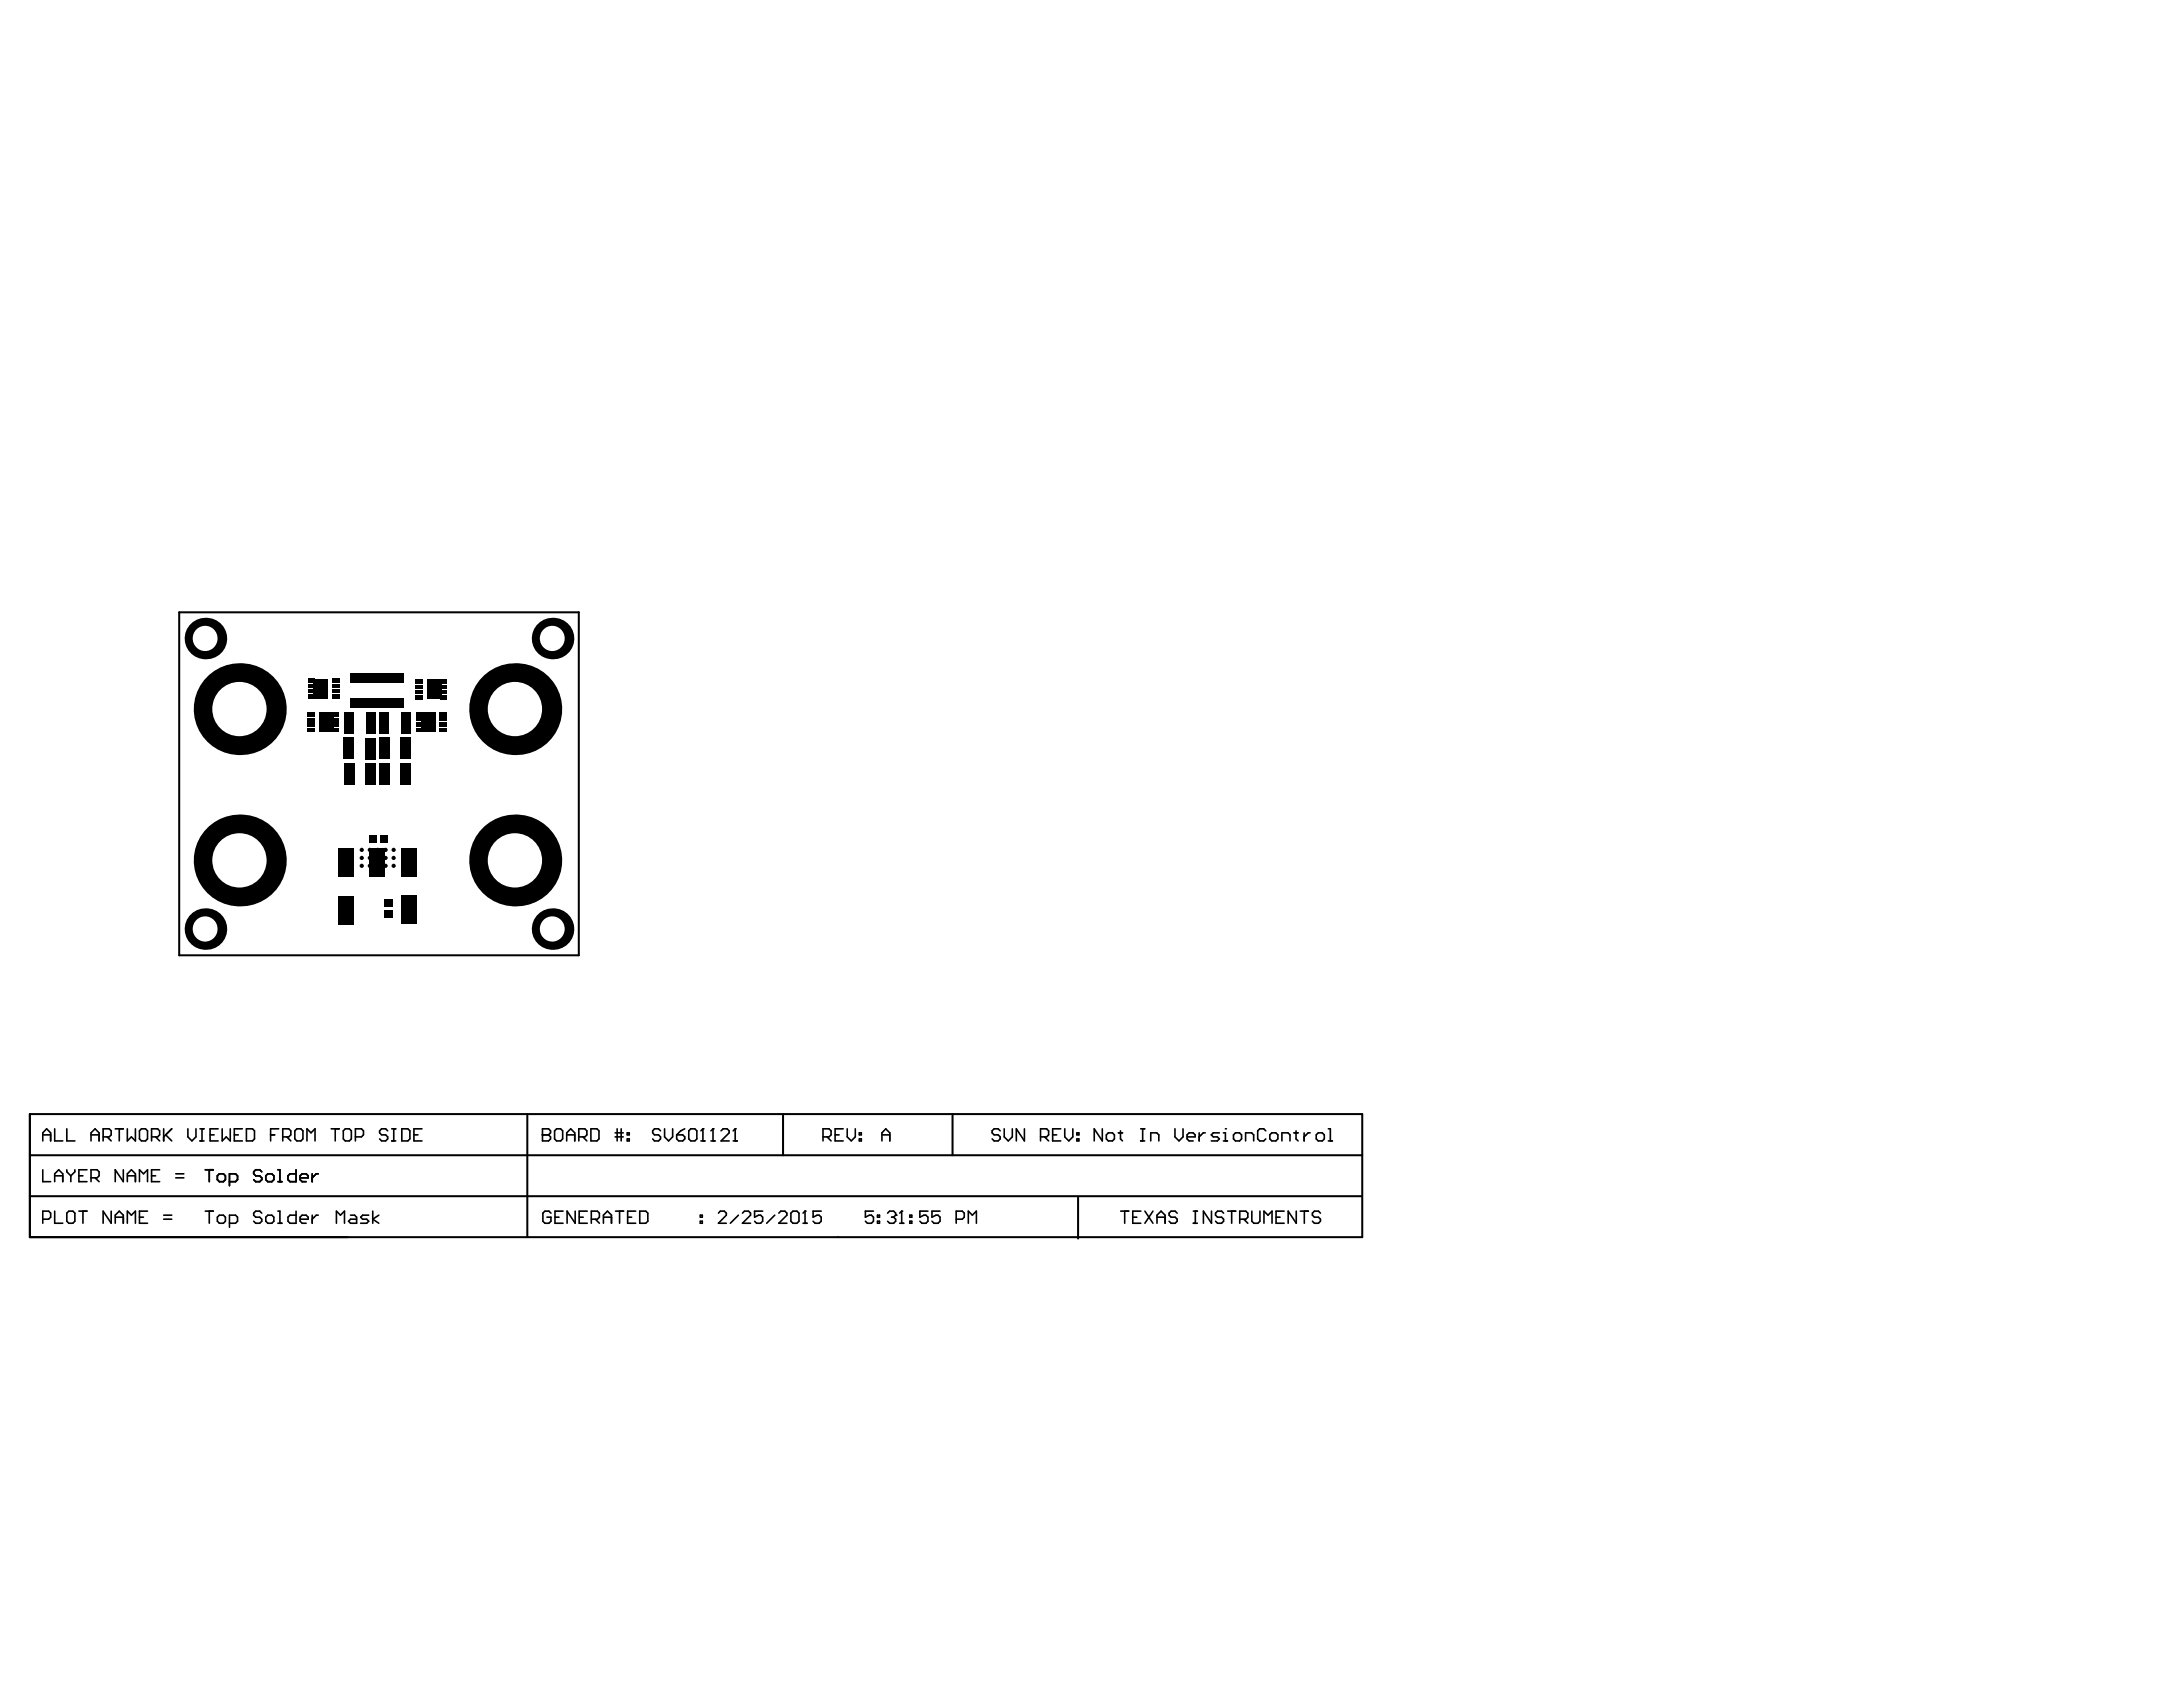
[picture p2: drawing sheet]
<svg xmlns="http://www.w3.org/2000/svg" width="279mm" height="216mm" viewBox="0 0 279 216" stroke-linecap="round" stroke-linejoin="round" font-family="sans-serif">
<path d="M22.9 78.4h51.2v43.9h-51.2zM3.8 142.6h170.6v15.7h-170.6zM3.8 153.1h170.5M3.8 147.8h170.6M67.5 142.6v15.7M100.2 142.6v5.2M121.9 142.6v5.2M138 153.3v5.2" fill="none" stroke="#000" stroke-width=".26"/>
<g fill="none" stroke="#000" stroke-width=".21">
<path d="M5.5 145.2h1M5.5 146v-1l.5-.5 .5 .5v1M5.5 149.7v1.5h1M5.5 156h.7l.3-.2v-.5l-.3-.3h-.7v1.5M7 144.5v1.5h1M7 151.2v-1l.5-.5 .5 .5v1M7 155v1.5h1M7 150.5h1M8.5 144.5v1.5h1.1M8.5 155.3l.3-.3h.5l.3 .3v1l-.3 .2h-.5l-.3-.2zM8.5 149.7v.3l.6 .5M9.1 150.5v.7"/>
<path d="M9.6 149.7v.3l-.5 .5M10.1 155h1M10.1 150.5h.5M10.6 155v1.5M11.1 149.7h-1v1.5h1M11.6 145.2h1.1M11.6 150.7h.8l.3-.2v-.5l-.3-.3h-.8v1.5M11.6 146v-1l.6-.5 .5 .5v1M12.2 150.7l.5 .5M13.2 145.5h.8l.2-.3v-.5l-.2-.2h-.8v1.5M13.7 145.5l.5 .5M14.2 155v1.5l-1-1.5v1.5"/>
<path d="M14.7 144.5h1.1M14.7 156.5v-1l.6-.5 .5 .5v1M14.7 155.8h1.1M15.3 144.5v1.5M15.8 149.7v1.5l-1.1-1.5v1.5M16.3 144.5v1.5l.5-.5 .5 .5v-1.5M16.3 151.2v-1l.5-.5 .5 .5v1M16.3 156.5v-1.5l.5 .5 .5-.5v1.5M16.3 150.5h1M17.8 144.7l.3-.2h.5l.3 .2v1.1l-.3 .2h-.5l-.3-.2zM17.8 155.8h.6M17.8 151.2v-1.5l.6 .5 .5-.5v1.5"/>
<path d="M18.9 155h-1.1v1.5h1.1M19.4 145.5h.8l.2-.3v-.5l-.2-.2h-.8v1.5M19.4 150.5h.5M19.9 145.5l.5 .5M20.4 149.7h-1v1.5h1M20.9 156h1.1M20.9 155.5h1.1M20.9 144.5v1.5M21.2 145.2l.8 .8M22 144.5l-1.1 1M22.5 150.7h1M22.5 150.2h1"/>
<path d="M24 144.5v1l.6 .5 .5-.5v-1M25.6 146h.5M25.6 144.5h.5M25.9 144.5v1.5M26.3 155h1M26.3 149.7h1M26.8 149.7v1.5M26.8 155v1.5M26.9 145.2h.5M27.8 155.8l.3-.3h.5l.3 .3v.5l-.3 .2h-.5l-.3-.2zM27.8 150.5l.3-.3h.5l.3 .3v.5l-.3 .2h-.5l-.3-.2zM27.9 144.5h-1v1.5h1"/>
<path d="M28.4 144.5v1.5l.6-.5 .5 .5v-1.5M29.4 156.5h.7l.3-.2v-.5l-.3-.3h-.7v1.6M29.4 151.2h.7l.3-.2v-.5l-.3-.3h-.7v1.5M30 145.2h.5M31 144.5h-1v1.5h1M31.5 144.5h.8l.3 .2v1.1l-.3 .2h-.8zM33.5 155.3l-.3-.3h-.5l-.2 .3v.2l.2 .3h.5l.3 .2v.3l-.3 .2h-.5l-.2-.2M33.5 150l-.3-.3h-.5l-.2 .3v.2l.2 .3h.5l.3 .2v.3l-.3 .2h-.5l-.2-.2M34 155.8l.3-.3h.5l.3 .3v.5l-.3 .2h-.5l-.3-.2zM34 150.5l.3-.3h.5l.3 .3v.5l-.3 .2h-.5l-.3-.2zM34.6 145.2h.6M35.6 155h.2v1.5"/>
<path d="M35.6 156.5h.5M35.6 151.2h.5M35.6 149.7h.2v1.5M35.7 144.5h-1.1v1.5M36.2 145.5h.8l.2-.3v-.5l-.2-.2h-.8v1.5M36.7 145.5l.5 .5M37.7 144.7l.3-.2h.5l.3 .2v1.1l-.3 .2h-.5l-.3-.2zM37.9 155v1.5h-.8l-.2-.2v-.5l.2-.3h.8M37.9 149.7v1.5h-.8l-.2-.2v-.5l.2-.3h.8M38.4 156h1v-.2l-.2-.3h-.5l-.3 .3v.5l.3 .2h.5M38.4 150.7h1v-.2l-.2-.3h-.5l-.3 .3v.5l.3 .2h.5M39.3 146v-1.5l.5 .5 .5-.5v1.5"/>
<path d="M40 150.2v1M40 155.5v1M40.7 155.5h-.2l-.5 .5M40.7 150.2h-.2l-.5 .5M42.4 144.5h1M42.9 144.5v1.5M43.1 156.5v-1.5l.5 .5 .5-.5v1.5M43.9 144.7l.3-.2h.5l.3 .2v1.1l-.3 .2h-.5l-.3-.2zM44.9 155.5h.5l.2 .3v.7h-.7l-.3-.2 .3-.3h.7M45.5 145.5h.8l.2-.3v-.5l-.2-.2h-.8v1.5M47.2 155.5h-.8l-.2 .3 .2 .2h.5l.3 .3-.3 .2h-.7M47.7 155v1.5"/>
<path d="M48.5 155.5l-.8 .5 .8 .5M49.6 144.7l-.2-.2h-.6l-.2 .2v.3l.2 .2h.6l.2 .3v.3l-.2 .2h-.6l-.2-.2M50.1 146h.6M50.1 144.5h.6M50.4 144.5v1.5M51.4 144.5h.8l.3 .2v1.1l-.3 .2h-.8zM53 145.2h.5M54 144.5h-1v1.5h1M69.4 145.2h.1M69.4 144.5h.8l.3 .2v.3l-.3 .2 .3 .3v.3l-.3 .2h-.8zM69.4 145.2h.8M70.5 155.3l-.2-.3h-.6l-.2 .3v1l.2 .2h.6l.2-.2v-.5h-.5"/>
<path d="M71 144.7l.2-.2h.6l.2 .2v1.1l-.2 .2h-.6l-.2-.2zM71 155.8h.5M72.1 155h-1.1v1.5h1.1M72.5 145.2h1.1M72.5 146v-1l.5-.5 .6 .5v1M73.6 155v1.5l-1-1.5v1.5M74.1 145.5h.8l.2-.3v-.5l-.2-.2h-.8v1.5M74.1 155.8h.5M74.6 145.5l.5 .5M75.2 155h-1.1v1.5h1.1M75.6 144.5h.8l.3 .2v1.1l-.3 .2h-.8zM75.7 156h.8l.2-.2v-.5l-.2-.3h-.8v1.5"/>
<path d="M76.2 156l.5 .5M77.2 155.8h1.1M77.2 156.5v-1l.5-.5 .6 .5v1M78.7 145h1.1M78.7 145.5h1.1M78.8 155h1M79 144.5v1.5M79.3 155v1.5M79.5 144.5v1.5M80.3 145.8h.2v.2h-.2zM80.3 145h.2v.2h-.2zM80.3 155.8h.5"/>
<path d="M81.4 155h-1.1v1.5h1.1M81.9 155h.8l.2 .3v1l-.2 .2h-.8zM84.5 144.7l-.2-.2h-.5l-.3 .2v.3l.3 .2h.5l.2 .3v.3l-.2 .2h-.5l-.3-.2M85.1 144.5v1l.5 .5 .5-.5v-1M86.6 145.2h.8l.2 .3v.3l-.2 .2h-.5l-.3-.2zM87.6 144.5l-.5 .2-.5 .5M88.2 144.7l.2-.2h.5l.3 .2v1.1l-.3 .2h-.5l-.2-.2zM89.6 156.3h.3v.2h-.3zM89.6 155.5h.3v.3h-.3zM89.7 146h.5M90 144.5h.1M90 144.5v1.5"/>
<path d="M90 144.5l-.3 .2M91 146h.5M91.3 144.5h.1M91.3 144.5v1.5M91.3 144.5l-.3 .2M92 155.3l.2-.3h.5l.3 .3v.2l-1 1h1M92.3 144.7l.2-.2h.6l.2 .2v.3l-1 1h1M93.8 146h.6M94.1 144.5h.1M94.1 144.5v1.5M94.1 144.5l-.3 .2M94.5 155.5l-1 1"/>
<path d="M95 155.3l.3-.3h.5l.3 .3v.2l-1.1 1h1.1M97.6 155h-1v.8l.5-.3h.3l.2 .3v.5l-.2 .2h-.6l-.2-.2M99.2 155.5l-1.1 1M99.7 155.3l.2-.3h.6l.2 .3v.2l-1 1h1M101.2 155.3l.3-.3h.5l.3 .3v1l-.3 .2h-.5l-.3-.2zM102.8 156.5h.5M103 155h.1M103 155v1.5M103 155l-.2 .3M105.1 155h-1v.8l.5-.3h.2l.3 .3v.5l-.3 .2h-.5l-.2-.2M105.3 145.5h.8l.3-.3v-.5l-.3-.2h-.8v1.5M105.9 145.5l.5 .5"/>
<path d="M106.9 145.2h.5M107.9 144.5h-1v1.5h1M108.4 144.5v1l.6 .5 .5-.5v-1M110 145.8h.2v.2h-.2zM110 145h.2v.2h-.2zM111.8 155h-1v.8l.5-.3h.2l.3 .3v.5l-.3 .2h-.5l-.2-.2M112.3 156.3h.3v.2h-.3zM112.3 155.5h.3v.3h-.3zM112.9 146v-1l.5-.5 .5 .5v1M112.9 145.2h1M113.6 155.3l.3-.3h.5l.2 .3v.2M114.1 155.8h.3"/>
<path d="M114.4 155.8l.2 .2v.3l-.2 .2h-.5l-.3-.2M114.6 155.5h.1M114.6 155.5l-.2 .3M115.1 156.5h.6M115.4 155h.1M115.4 155v1.5M115.4 155l-.3 .3M116.4 156.3h.3v.2h-.3zM116.4 155.5h.3v.3h-.3zM118.8 155h-1.1v.8l.5-.3h.3l.3 .3v.5l-.3 .2h-.5l-.3-.2M120.3 155h-1v.8l.5-.3h.3l.2 .3v.5l-.2 .2h-.6l-.2-.2M122.4 156h.8l.2-.2v-.5l-.2-.3h-.8v1.5"/>
<path d="M123.9 156.5v-1.5l.5 .5 .6-.5v1.5M128 144.7l-.2-.2h-.6l-.2 .2v.3l.2 .2h.6l.2 .3v.3l-.2 .2h-.6l-.2-.2M128.5 144.5v1l.5 .5 .6-.5v-1M131.1 144.5v1.5l-1-1.5v1.5M133.2 145.5h.8l.2-.3v-.5l-.2-.2h-.8v1.5M133.7 145.5l.5 .5M134.7 145.2h.5M135.8 144.5h-1.1v1.5h1.1M136.3 144.5v1l.5 .5 .5-.5v-1M137.8 145.8h.3v.2h-.3zM137.8 145h.3v.2h-.3zM141.1 144.5v1.5l-1.1-1.5v1.5"/>
<path d="M141.6 145.2l.3-.2h.5l.2 .2v.6l-.2 .2h-.5l-.3-.2zM143.1 145h.6M143.4 144.7v1.1l.3 .2M143.4 155h1.1M144 155v1.5M145 155.8h.5M146 146h.5M146 144.5h.5M146 155h-1v1.5h1M146.2 144.5v1.5M146.5 155l1.1 1.5M147.3 146v-1h.8l.2 .2v.8"/>
<path d="M147.6 155l-1.1 1.5M148.1 155.8h1M148.1 156.5v-1l.5-.5 .5 .5v1M150.4 144.5v1l.5 .5 .5-.5v-1M150.7 155.3l-.3-.3h-.5l-.3 .3v.2l.3 .3h.5l.3 .2v.3l-.3 .2h-.5l-.3-.2M151.9 145.5h1.1v-.3l-.3-.2h-.5l-.3 .2v.6l.3 .2h.5M152.7 155h.5M152.7 156.5h.5M153 155v1.5M153.5 145v1M154.3 145h-.3l-.5 .5M155.1 155v1.5l-1.1-1.5v1.5"/>
<path d="M156.1 145h-.8l-.3 .2 .3 .3h.5l.3 .3-.3 .2h-.8M156.6 146h.5M156.6 145h.2v1M156.6 155.3l-.3-.3h-.5l-.2 .3v.2l.2 .3h.5l.3 .2v.3l-.3 .2h-.5l-.2-.2M156.8 144.5h.1M157.1 155h1.1M157.6 155v1.5M157.9 145.2l.2-.2h.5l.3 .2v.6l-.3 .2h-.5l-.2-.2zM158.7 156h.7l.3-.2v-.5l-.3-.3h-.7v1.5M159.2 156l.5 .5M159.4 146v-1h.8l.3 .2v.8M160.2 155v1.3l.3 .2h.5l.3-.2v-1.3"/>
<path d="M161.8 156.5v-1.5l.5 .5 .5-.5v1.5M162 144.7l-.3-.2h-.5l-.2 .2v1.1l.2 .2h.5l.3-.2M162.5 145.2l.3-.2h.5l.3 .2v.6l-.3 .2h-.5l-.3-.2zM163.3 155.8h.5M164.1 146v-1h.7l.3 .2v.8M164.4 155h-1.1v1.5h1.1M165.6 145h.5M165.9 144.7v1.1l.2 .2M165.9 155v1.5l-1-1.5v1.5M166.4 155h1.1M166.9 145v1M166.9 155v1.5"/>
<path d="M167.7 145h-.3l-.5 .5M168.5 145.2l.2-.2h.5l.3 .2v.6l-.3 .2h-.5l-.2-.2zM169 155.3l-.3-.3h-.5l-.2 .3v.2l.2 .3h.5l.3 .2v.3l-.3 .2h-.5l-.2-.2M170 146h.5M170 144.5h.3v1.5"/>
</g>
<g fill="#000">
<circle cx="26.3" cy="81.7" r="2.66"/>
<circle cx="46.3" cy="109.8" r=".27"/>
<circle cx="46.3" cy="110.8" r=".27"/>
<circle cx="46.3" cy="108.8" r=".27"/>
<circle cx="47.3" cy="109.8" r=".26"/>
<circle cx="47.3" cy="110.8" r=".26"/>
<circle cx="47.3" cy="108.8" r=".26"/>
<circle cx="48.3" cy="109.8" r=".27"/>
<circle cx="48.3" cy="110.8" r=".27"/>
<circle cx="48.3" cy="108.8" r=".27"/>
<circle cx="49.3" cy="109.8" r=".27"/>
<circle cx="49.3" cy="110.8" r=".27"/>
<circle cx="49.3" cy="108.8" r=".27"/>
<circle cx="50.4" cy="109.8" r=".27"/>
<circle cx="50.4" cy="110.8" r=".27"/>
<circle cx="50.4" cy="108.8" r=".27"/>
</g>
<circle cx="26.2" cy="81.7" r="1.6" fill="#fff"/>
<circle cx="70.7" cy="81.7" r="2.66" fill="#000"/>
<circle cx="70.7" cy="81.7" r="1.6" fill="#fff"/>
<circle cx="26.3" cy="118.9" r="2.66" fill="#000"/>
<circle cx="26.2" cy="118.9" r="1.6" fill="#fff"/>
<circle cx="70.7" cy="118.9" r="2.66" fill="#000"/>
<circle cx="70.7" cy="118.9" r="1.6" fill="#fff"/>
<circle cx="30.7" cy="110.1" r="5.9" fill="#000"/>
<circle cx="30.6" cy="110.1" r="3.5" fill="#fff"/>
<circle cx="65.9" cy="110.1" r="5.9" fill="#000"/>
<circle cx="65.9" cy="110.1" r="3.5" fill="#fff"/>
<circle cx="65.9" cy="90.8" r="5.9" fill="#000"/>
<circle cx="65.9" cy="90.7" r="3.5" fill="#fff"/>
<circle cx="30.7" cy="90.8" r="5.9" fill="#000"/>
<circle cx="30.6" cy="90.7" r="3.5" fill="#fff"/>
<g fill="#000">
<path d="M39.4 92.5h.9v.5h-.9z" fill-rule="evenodd"/>
<path d="M39.4 93.2h.9v.4h-.9z" fill-rule="evenodd"/>
<path d="M39.4 91.2h.9v.5h-.9z" fill-rule="evenodd"/>
<path d="M39.4 91.8h.9v.5h-.9z" fill-rule="evenodd"/>
<path d="M39.4 88.9h.8v.5h-.8z" fill-rule="evenodd"/>
<path d="M39.4 88.2h.8v.5h-.8z" fill-rule="evenodd"/>
<path d="M39.4 87.6h.8v.5h-.8z" fill-rule="evenodd"/>
<path d="M39.4 86.9h.8v.5h-.8z" fill-rule="evenodd"/>
<path d="M40.8 91.2h1.9v2.4h-1.9z" fill-rule="evenodd"/>
<path d="M40.1 86.9h1.9v2.5h-1.9z" fill-rule="evenodd"/>
<path d="M42.6 93.2h.8v.4h-.8z" fill-rule="evenodd"/>
<path d="M42.6 92.5h.8v.5h-.8z" fill-rule="evenodd"/>
<path d="M42.6 91.2h.8v.5h-.8z" fill-rule="evenodd"/>
<path d="M42.6 91.8h.8v.5h-.8z" fill-rule="evenodd"/>
<path d="M42.5 88.9h.9v.5h-.9z" fill-rule="evenodd"/>
<path d="M42.5 88.2h.9v.5h-.9z" fill-rule="evenodd"/>
<path d="M42.5 87.6h.9v.5h-.9z" fill-rule="evenodd"/>
<path d="M42.5 86.9h.9v.5h-.9z" fill-rule="evenodd"/>
<path d="M44 94.4h1.3v2.8h-1.3z" fill-rule="evenodd"/>
<path d="M44.1 91.1h1.2v2.8h-1.2z" fill-rule="evenodd"/>
<path d="M44.9 86.1h6.8v1.2h-6.8z" fill-rule="evenodd"/>
<path d="M44.9 89.4h6.8v1.2h-6.8z" fill-rule="evenodd"/>
<path d="M46.8 94.4h1.3v2.8h-1.3z" fill-rule="evenodd"/>
<path d="M46.8 91.1h1.3v2.8h-1.3z" fill-rule="evenodd"/>
<path d="M48.5 94.4h1.3v2.8h-1.3z" fill-rule="evenodd"/>
<path d="M48.5 97.7h1.3v2.8h-1.3z" fill-rule="evenodd"/>
<path d="M48.6 91.1h1.2v2.8h-1.2z" fill-rule="evenodd"/>
<path d="M51.3 94.4h1.3v2.8h-1.3z" fill-rule="evenodd"/>
<path d="M51.3 97.7h1.3v2.8h-1.3z" fill-rule="evenodd"/>
<path d="M51.3 91.1h1.3v2.8h-1.3z" fill-rule="evenodd"/>
<path d="M53.2 88.3h.9v.5h-.9z" fill-rule="evenodd"/>
<path d="M53.2 88.9h.9v.6h-.9z" fill-rule="evenodd"/>
<path d="M53.2 87h.9v.5h-.9z" fill-rule="evenodd"/>
<path d="M53.2 87.6h.9v.5h-.9z" fill-rule="evenodd"/>
<path d="M53.2 93.2h.8v.5h-.8z" fill-rule="evenodd"/>
<path d="M53.2 92.5h.8v.5h-.8z" fill-rule="evenodd"/>
<path d="M53.2 91.2h.8v.5h-.8z" fill-rule="evenodd"/>
<path d="M53.2 91.8h.8v.5h-.8z" fill-rule="evenodd"/>
<path d="M54.6 87h1.9v2.5h-1.9z" fill-rule="evenodd"/>
<path d="M53.9 91.2h1.9v2.4h-1.9z" fill-rule="evenodd"/>
<path d="M56.4 88.9h.8v.6h-.8z" fill-rule="evenodd"/>
<path d="M56.4 88.3h.8v.5h-.8z" fill-rule="evenodd"/>
<path d="M56.4 87h.8v.5h-.8z" fill-rule="evenodd"/>
<path d="M56.4 87.6h.8v.5h-.8z" fill-rule="evenodd"/>
<path d="M56.3 93.2h.9v.5h-.9z" fill-rule="evenodd"/>
<path d="M56.3 92.5h.9v.5h-.9z" fill-rule="evenodd"/>
<path d="M56.3 91.2h.9v.5h-.9z" fill-rule="evenodd"/>
<path d="M56.3 91.8h.9v.5h-.9z" fill-rule="evenodd"/>
<path d="M43.2 114.6h2v3.7h-2z" fill-rule="evenodd"/>
<path d="M44 97.7h1.3v2.8h-1.3z" fill-rule="evenodd"/>
<path d="M43.2 108.5h2v3.7h-2z" fill-rule="evenodd"/>
<path d="M46.8 97.7h1.3v2.8h-1.3z" fill-rule="evenodd"/>
<path d="M47.2 106.8h1v1h-1z" fill-rule="evenodd"/>
<path d="M49.2 115.1h1v.9h-1z" fill-rule="evenodd"/>
<path d="M49.2 116.5h1v1h-1z" fill-rule="evenodd"/>
<path d="M47.3 108.5h1.9v3.7h-1.9z" fill-rule="evenodd"/>
<path d="M48.6 106.8h1v1h-1z" fill-rule="evenodd"/>
<path d="M51.3 114.6h2v3.7h-2z" fill-rule="evenodd"/>
<path d="M51.3 108.5h2v3.7h-2z" fill-rule="evenodd"/>
</g>
</svg>
